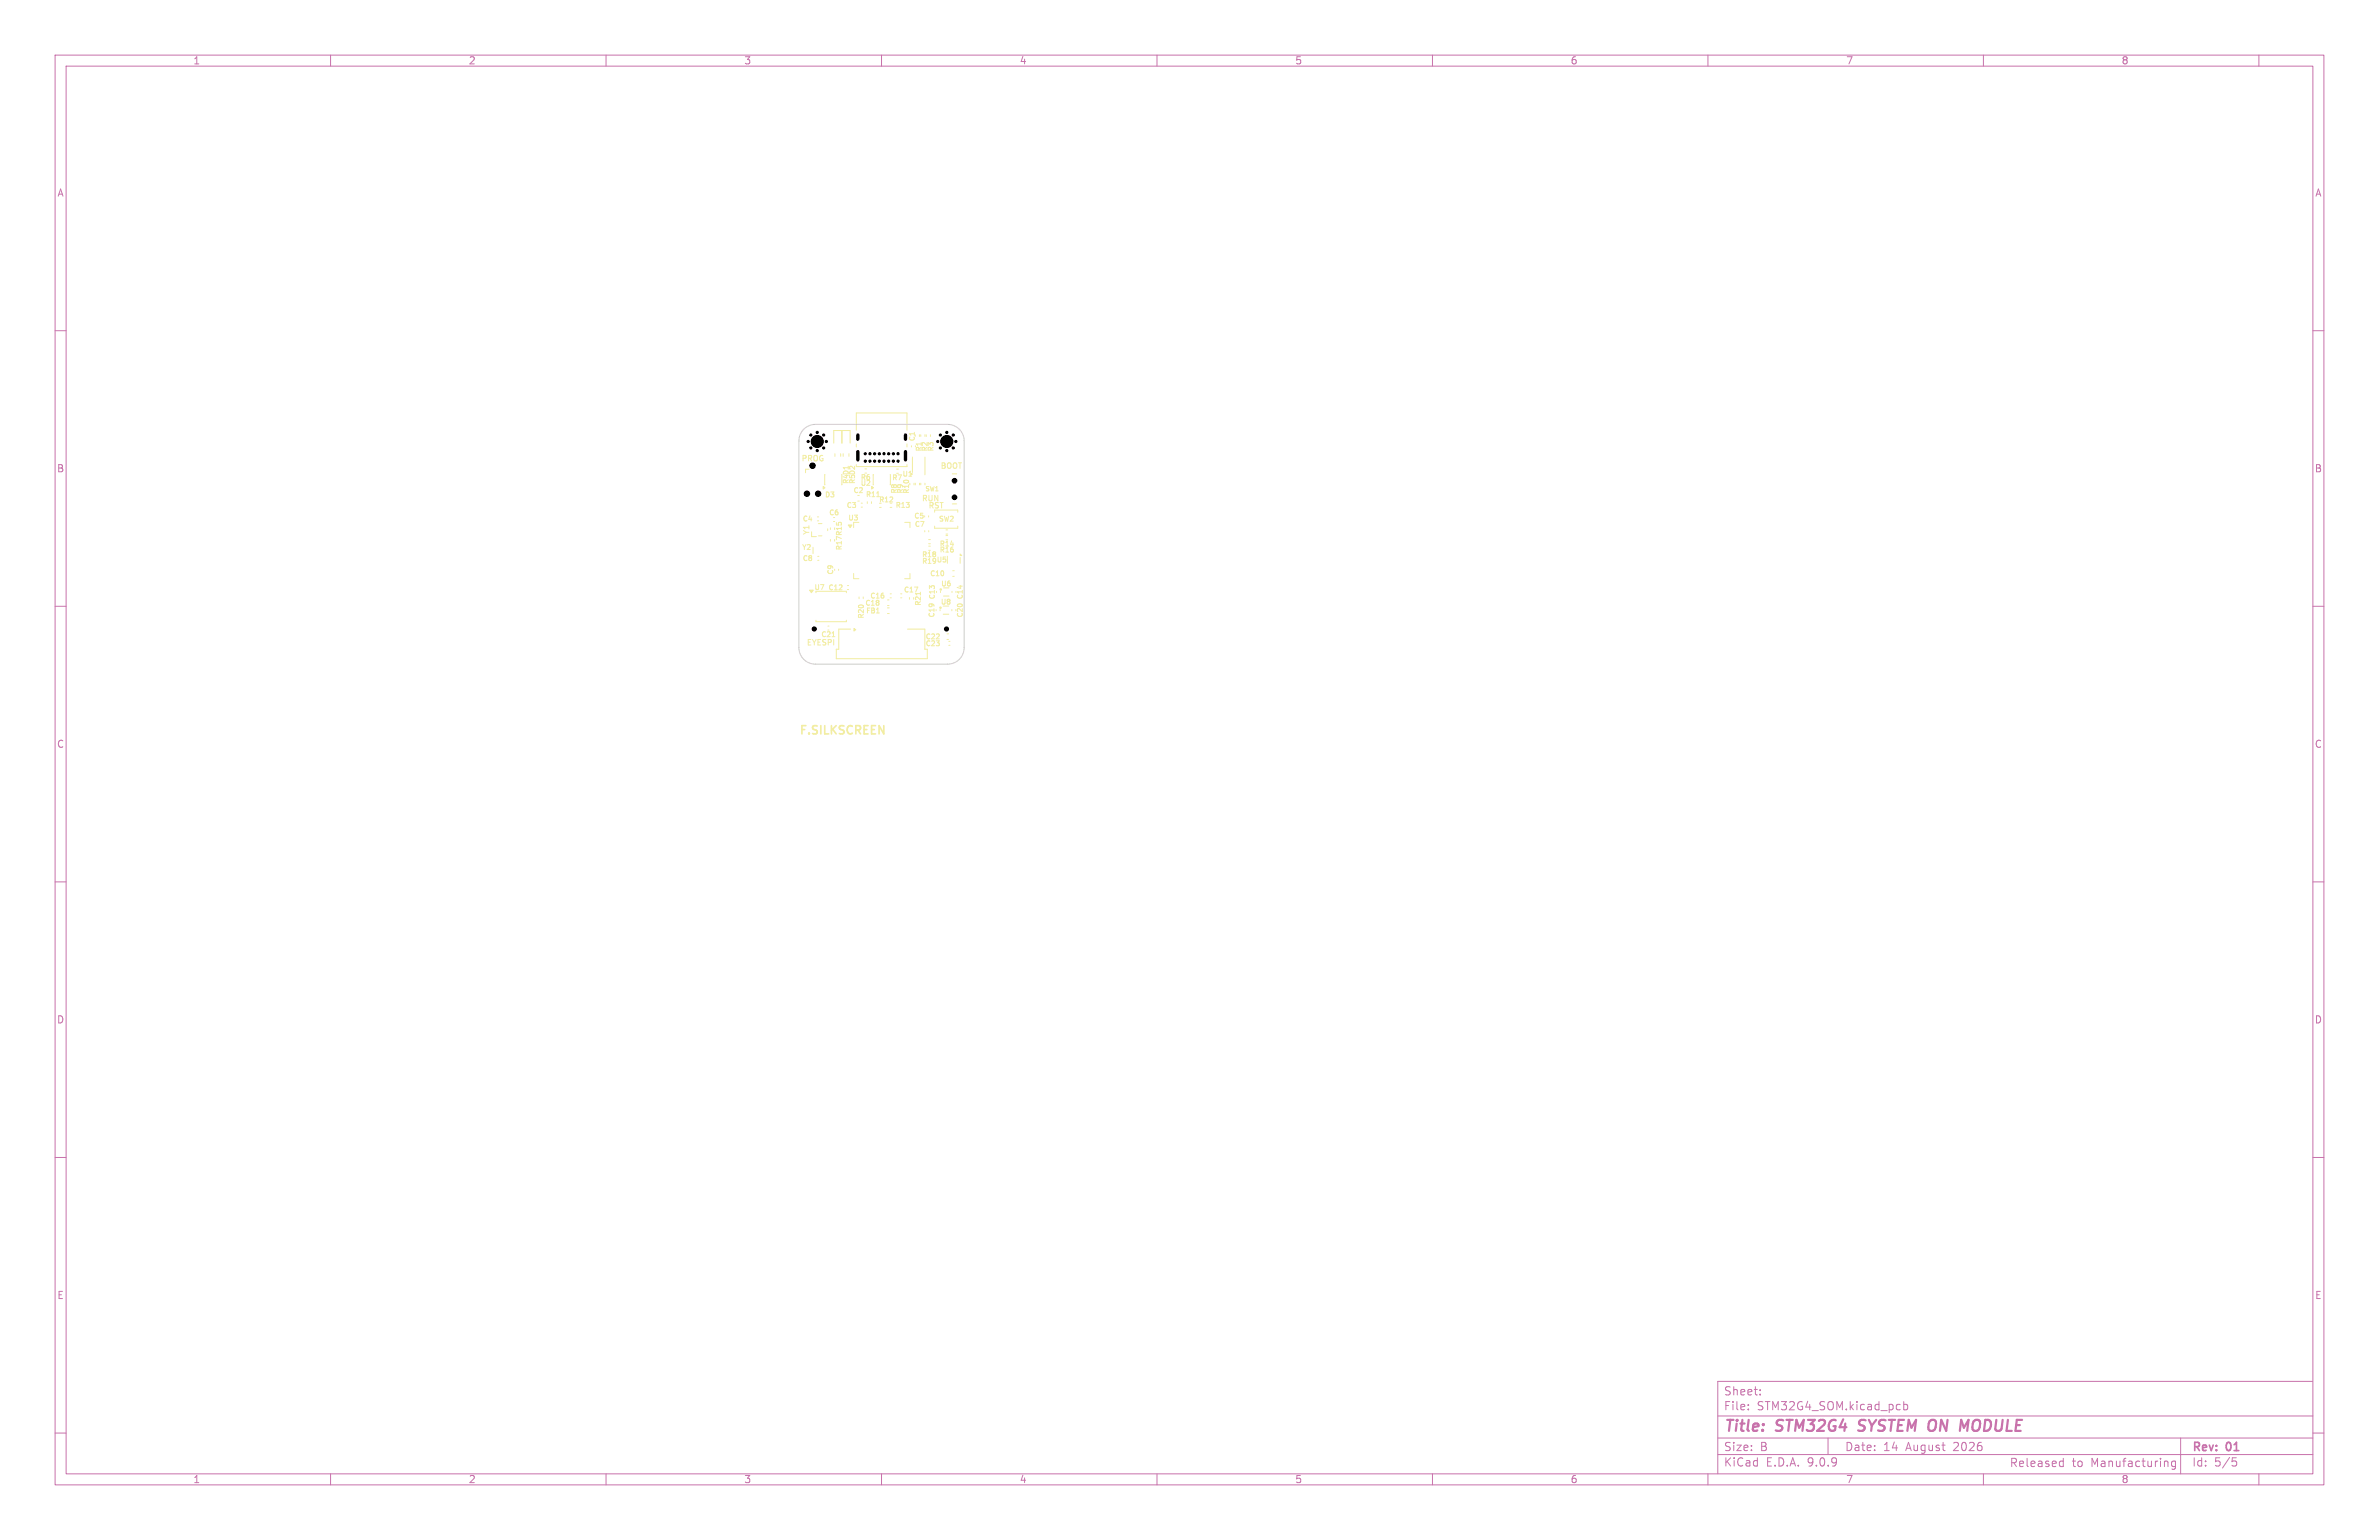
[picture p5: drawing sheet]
<svg xmlns="http://www.w3.org/2000/svg" width="432mm" height="279mm" viewBox="0 0 432 279" stroke-linecap="round" stroke-linejoin="round" font-family="sans-serif">
<defs><g id="words">
<g font-size="2.8" fill="#c872ab">
<text x="312.8" y="260.3">Title:</text>
<text x="322.5" y="260.3">STM32G4</text>
<text x="338.2" y="260.3">SYSTEM ON</text>
<text x="358.2" y="260.3">MODULE</text>
</g>
<text font-size="2.1" fill="#f2eda1" x="145" y="133.3">F.SILKSCREEN</text>
<g font-size="2.1" fill="#c872ab">
<text x="312.8" y="256.1">File:</text>
<text x="312.8" y="253.4">Sheet:</text>
<text x="318.9" y="256.1">STM32G4_SOM.kicad_pcb</text>
<text x="312.8" y="263.5">Size:</text>
<text x="319.5" y="263.5">B</text>
<text x="334.8" y="263.5">Date:</text>
<text x="341.8" y="263.5">14</text>
<text x="346" y="263.5">August</text>
<text x="354.7" y="263.5">2026</text>
<text x="397.8" y="263.7">Rev:</text>
<text x="404.2" y="263.7">01</text>
<text x="312.8" y="266.3">KiCad</text>
<text x="320.5" y="266.3">E.D.A.</text>
<text x="328.1" y="266.3">9.0.9</text>
<text x="363.4" y="266.4">Released</text>
<text x="374.8" y="266.4">to</text>
<text x="378.3" y="266.4">Manufacturing</text>
<text x="397.8" y="266.3">Id:</text>
<text x="401.9" y="266.3">5/5</text>
</g>
<g font-size="1.8" fill="#c872ab">
<text x="35" y="11.9">1</text>
<text x="85" y="11.9">2</text>
<text x="135" y="11.9">3</text>
<text x="185" y="11.9">4</text>
<text x="235" y="11.9">5</text>
<text x="285" y="11.9">6</text>
<text x="335" y="11.9">7</text>
<text x="385" y="11.9">8</text>
<text x="10.3" y="35.9">A</text>
<text x="420.1" y="35.9">A</text>
<text x="10.3" y="85.9">B</text>
<text x="420.1" y="85.9">B</text>
<text x="10.3" y="135.9">C</text>
<text x="420.1" y="135.9">C</text>
<text x="10.3" y="185.9">D</text>
<text x="420.1" y="185.9">D</text>
<text x="10.3" y="235.9">E</text>
<text x="420.1" y="235.9">E</text>
<text x="35" y="269.3">1</text>
<text x="85" y="269.3">2</text>
<text x="135" y="269.3">3</text>
<text x="185" y="269.3">4</text>
<text x="235" y="269.3">5</text>
<text x="285" y="269.3">6</text>
<text x="335" y="269.3">7</text>
<text x="385" y="269.3">8</text>
</g>
<g font-size="1.4" fill="#f2eda1">
<text x="145.5" y="83.7">PROG</text>
<text x="170.7" y="85.1">BOOT</text>
<text x="167.3" y="91">RUN</text>
<text x="168.5" y="92.3">RST</text>
<text x="147.1" y="97.1" transform="rotate(-90 147.1 97.1)">Y1</text>
<text x="146.4" y="117.1">EYESPI</text>
</g>
<g font-size="1.3" fill="#f2eda1">
<text x="166.2" y="80.1" transform="rotate(-90 166.2 80.1)">C1</text>
<text x="167.4" y="81.9" transform="rotate(-90 167.4 81.9)">R1</text>
<text x="168.5" y="81.9" transform="rotate(-90 168.5 81.9)">R2</text>
<text x="169.5" y="81.9" transform="rotate(-90 169.5 81.9)">R3</text>
<text x="154.2" y="87.8" transform="rotate(-90 154.2 87.8)">R4D1</text>
<text x="154.9" y="89.6">C2</text>
<text x="155.3" y="87.8" transform="rotate(-90 155.3 87.8)">R5D2</text>
<text x="156.2" y="88.2">U2</text>
<text x="156.2" y="87.2">R6</text>
<text x="161.9" y="87.2">R7</text>
<text x="162.9" y="89.6" transform="rotate(-90 162.9 89.6)">R8</text>
<text x="163.8" y="86.6">U1</text>
<text x="164" y="89.6" transform="rotate(-90 164 89.6)">R9</text>
<text x="165.1" y="89.6" transform="rotate(-90 165.1 89.6)">R10</text>
<text x="145.7" y="94.7">C4</text>
<text x="149.7" y="90.3">D3</text>
<text x="150.5" y="93.6">C6</text>
<text x="153.6" y="92.3">C3</text>
<text x="153.9" y="94.5">U3</text>
<text x="157.1" y="90.3">R11</text>
<text x="159.5" y="91.3">R12</text>
<text x="162.5" y="92.3">R13</text>
<text x="165.9" y="94.2">C5</text>
<text x="166" y="95.7">C7</text>
<text x="170.4" y="94.7">SW2</text>
<text x="145.5" y="99.9">Y2</text>
<text x="145.7" y="101.9">C8</text>
<text x="152.9" y="99.9" transform="rotate(-90 152.9 99.9)">R17 R15</text>
<text x="167.3" y="101.2">R18</text>
<text x="170.5" y="100.4">R16</text>
<text x="170.5" y="99.3">R14</text>
<text x="147.8" y="107.2">U7</text>
<text x="150.3" y="107.2">C12</text>
<text x="151.3" y="104.3" transform="rotate(-90 151.3 104.3)">C9</text>
<text x="164" y="107.6">C17</text>
<text x="167.3" y="102.4">R19 U5</text>
<text x="168.8" y="104.7">C10</text>
<text x="170.8" y="106.5">U6</text>
<text x="156.9" y="112.3" transform="rotate(-90 156.9 112.3)">R20</text>
<text x="157" y="110">C18</text>
<text x="157.2" y="111.4">FB1</text>
<text x="157.9" y="108.7">C16</text>
<text x="167.2" y="109.9" transform="rotate(-90 167.2 109.9)">R21</text>
<text x="169.7" y="112.1" transform="rotate(-90 169.7 112.1)">C19</text>
<text x="169.8" y="108.8" transform="rotate(-90 169.8 108.8)">C13</text>
<text x="170.7" y="109.8">U8</text>
<text x="174.9" y="112.1" transform="rotate(-90 174.9 112.1)">C20</text>
<text x="174.9" y="108.8" transform="rotate(-90 174.9 108.8)">C14</text>
<text x="149" y="115.7">C21</text>
<text x="168" y="116.1">C22</text>
<text x="168" y="117.4">C23</text>
</g>
<text font-size="1.1" fill="#f2eda1" x="167.9" y="89.3">SW1</text>
</g></defs>
<g fill="none" stroke="#c872ab" stroke-width=".18">
<path d="M10 10h411.8v259.4h-411.8zM12 12h407.8v255.4h-407.8zM60 10v2M110 10v2M160 10v2M210 10v2M260 10v2M310 10v2M360 10v2M410 10v2M10 60h2M419.8 60h2"/>
<path d="M10 110h2M419.8 110h2M10 160h2M419.8 160h2M10 210h2M419.8 210h2M10 260h2M311.8 256.9h108M317.3 255.6v.2M317.3 254.9v.1M319.5 252.9v.2M319.5 252.2v.1"/>
<path d="M345.5 254.3v1.5M345.5 254.9l.5-.1 .3 .3v.4l-.2 .2h-.6M419.7 250.6h-107.9v16.8M419.8 260h2M60 267.4v2M110 267.4v2M160 267.4v2M210 267.4v2M260 267.4v2M310 267.4v2M311.8 263.9h108M311.8 260.9h108"/>
<path d="M331.8 260.9v3M360 267.4v2M372.7 265.1l.4 .1 .1 .2-.7 .2M373.1 266l-.4 .1M374.4 265.1h-.3l-.3 .3 .1 .5 .5 .2M377.1 265.8l.3 .3 .4-.1M377.8 265.2l-.4-.1-.3 .3M392.1 264.6v.1M392.9 265.2l.2-.1 .3 .1 .1 .9M392.9 265.1v1M394.9 265.2l-.5-.1-.3 .3v.4l.2 .2h.6M394.9 265.1v1.2l-.3 .3-.4-.1"/>
<path d="M395.8 260.9v6.5M405.2 264.5h.7M405.3 265.1h.4l.3 .2-.2 .6-.5 .1M410 267.4v2"/>
</g>
<path d="M337.3 259.5l.2 .1M337.6 257.8l-.2 .4 .1 .2M356.5 259l.8-1.4-.2 2" fill="none" stroke="#c872ab" stroke-width=".4"/>
<g fill="none" stroke="#f2eda1" stroke-width=".18">
<path d="M152.8 78.1v2.3M155.4 78.1v-3.2h9.2v3.2M166.9 78.9v.3M167.1 78.9v.3M167.9 78.9v.3M168.1 78.9v.3M168.9 78.9v.3M146.8 85.1h-.6v.7M147.3 97.4h.9M147.6 99.3v1.1M148.4 93.8h.2M148.4 94.5h.2"/>
<path d="M148.5 95h.7M148.5 97.2h.7M149.7 86.1v1.8M150.2 95.9v.4M150.7 95.8v.3M150.7 97.9v.3M151.3 94.6h.2M151.3 80.4v-2.3h3v2.3M151.5 95.8v.3M151.5 97.9v.3M151.5 82.3v.5M152.6 82.3v.5"/>
<path d="M152.8 86.1v1.8M153 82.3v.5M154.1 82.3v.5M154.9 94.8v.9M155.4 80.5v.6M155.7 90.9h.3M156.3 91.3h.2M156.3 92h.2M157 85.1h.3M157 85.8h.3M157.4 91v.3M158.2 91v.3"/>
<path d="M158.5 86.1v1.8M159.1 90.1h.5M159.6 92.1h.3M161.6 86.1v1.8M161.6 92.1h.3M162.7 85.1h.4M162.7 85.9h.4M164.2 94.8h1v.9M164.6 84.3v.4h-9.2M164.6 80.5v.6M165.4 80.9v.2M165.6 82.9v2.8"/>
<path d="M165.9 87.7v.3M166.1 87.7v.3M166.9 87.7v.3M167.1 87.7v.3M167.8 96.3v.2M167.9 82.9v3.2M167.9 87.7v.3M168.5 93.6v.2M168.6 97.9h.3M168.6 98.7h.3M168.6 99.1h.3M168.6 99.8h.3"/>
<path d="M168.6 96.3v.2M169.6 92.9v-.4h4.2v.4M169.6 95.5v.3h4.2v-.3M171.7 97.2h.3M171.7 96.1h.3M171.7 96.9h.3M172.8 86h.8M172.8 91.4h.8M148.1 107.3h5.5v.2M148.1 112.5v.3h5.5v-.3M148.4 100.9h.2M148.4 101.7h.2"/>
<path d="M150.3 113.6h.2M150.3 114.3h.2M151 115.5h.5M152.2 103.3v.2M153.8 106.2h.2M153.8 107h.2M154.4 114.1h-2.2v3.7h-.4v1.7h16.5v-1.7M154.9 104v1h1M155.9 108.3v.3M156.7 108.3v.3M161.1 110.3h.3M161.1 111.3h.3"/>
<path d="M161.1 108.8h.3M161.1 109.9h.3M161.6 107.7h.2M161.6 108.5h.2M163.5 107.7h.2M163.5 108.5h.2M164.7 114.1h3.2v3.7M165.1 108.4v.3M165.2 104v1h-1M165.8 108.4v.3M167.1 107.4v.6M170.6 110.6v.2"/>
<path d="M170.7 107.3v.2M171.2 111.4h1M171.3 108.1h1M171.9 115h.3M171.9 116h.3M172.2 116.4h.2M172.2 117.1h.2M172.8 110.6v.2M172.8 107.3v.2M172.9 103.5h.3M172.9 104.6h.3M173.5 110.6v.2"/>
<path d="M174.3 101.2v1"/>
</g>
<g fill="#f2eda1" stroke="#f2eda1" stroke-width=".18">
<path d="M174.3 100.5l.3 .3h-.3z"/>
<path d="M154 95.3h.6l-.3 .4z"/>
<path d="M155 114l.3 .3-.3 .2z"/>
<path d="M165.4 85.9l.2 .1-.2 .2z"/>
<path d="M146.9 107.1h.7l-.3 .4z"/>
<path d="M149.4 88.2l.3 .3-.3 .2z"/>
<path d="M158.2 88.2l.3 .3-.3 .2z"/>
<circle cx="170.8" cy="106.9" r=".14"/>
<circle cx="170.7" cy="110.3" r=".14"/>
</g>
<path d="M145.9 77.9a3 3 0 0 1 2.1-.9h24a3 3 0 0 1 3 3v37.5a3 3 0 0 1-3 3h-24a3 3 0 0 1-3-3v-37.5a3 3 0 0 1 .9-2.1z" fill="none" stroke="#d0d2cd" stroke-width=".2"/>
<g fill="#000" stroke="#000" stroke-width=".18">
<circle cx="147.2" cy="78.9" r=".2"/>
<circle cx="148.3" cy="78.5" r=".2"/>
<circle cx="149.5" cy="78.9" r=".2"/>
<circle cx="170.7" cy="78.9" r=".2"/>
<circle cx="171.8" cy="78.5" r=".2"/>
<circle cx="173" cy="78.9" r=".2"/>
<circle cx="146.5" cy="89.6" r=".5"/>
<circle cx="146.7" cy="80.1" r=".2"/>
<circle cx="147.2" cy="81.3" r=".2"/>
<circle cx="147.5" cy="84.5" r=".5"/>
<circle cx="148.3" cy="81.7" r=".2"/>
<circle cx="148.3" cy="80.1" r="1.1"/>
<circle cx="148.5" cy="89.6" r=".5"/>
<circle cx="149.5" cy="81.3" r=".2"/>
<circle cx="150" cy="80.1" r=".2"/>
<circle cx="157" cy="82.3" r=".2"/>
<circle cx="157" cy="83.7" r=".2"/>
<circle cx="157.9" cy="82.3" r=".2"/>
<circle cx="157.9" cy="83.7" r=".2"/>
<circle cx="158.7" cy="83.7" r=".2"/>
<circle cx="158.7" cy="82.3" r=".2"/>
<circle cx="159.6" cy="82.3" r=".2"/>
<circle cx="159.6" cy="83.7" r=".2"/>
<circle cx="160.4" cy="83.7" r=".2"/>
<circle cx="160.4" cy="82.3" r=".2"/>
<circle cx="161.3" cy="82.3" r=".2"/>
<circle cx="161.3" cy="83.7" r=".2"/>
<circle cx="162.1" cy="82.3" r=".2"/>
<circle cx="162.1" cy="83.7" r=".2"/>
<circle cx="163" cy="83.7" r=".2"/>
<circle cx="163" cy="82.3" r=".2"/>
<circle cx="170.2" cy="80.1" r=".2"/>
<circle cx="170.7" cy="81.3" r=".2"/>
<circle cx="171.8" cy="81.7" r=".2"/>
<circle cx="171.8" cy="80.1" r="1.1"/>
<circle cx="173" cy="81.3" r=".2"/>
<circle cx="173.2" cy="87.2" r=".42"/>
<circle cx="173.2" cy="90.2" r=".42"/>
<circle cx="173.5" cy="80.1" r=".2"/>
<circle cx="147.8" cy="114.1" r=".38"/>
<circle cx="171.8" cy="114.1" r=".38"/>
</g>
<path d="M155.7 78.9v.8M164.3 78.9v.8M155.7 81.9v1.5M164.3 81.9v1.5" fill="none" stroke="#000" stroke-width=".61"/>
<use href="#words"/>
</svg>
